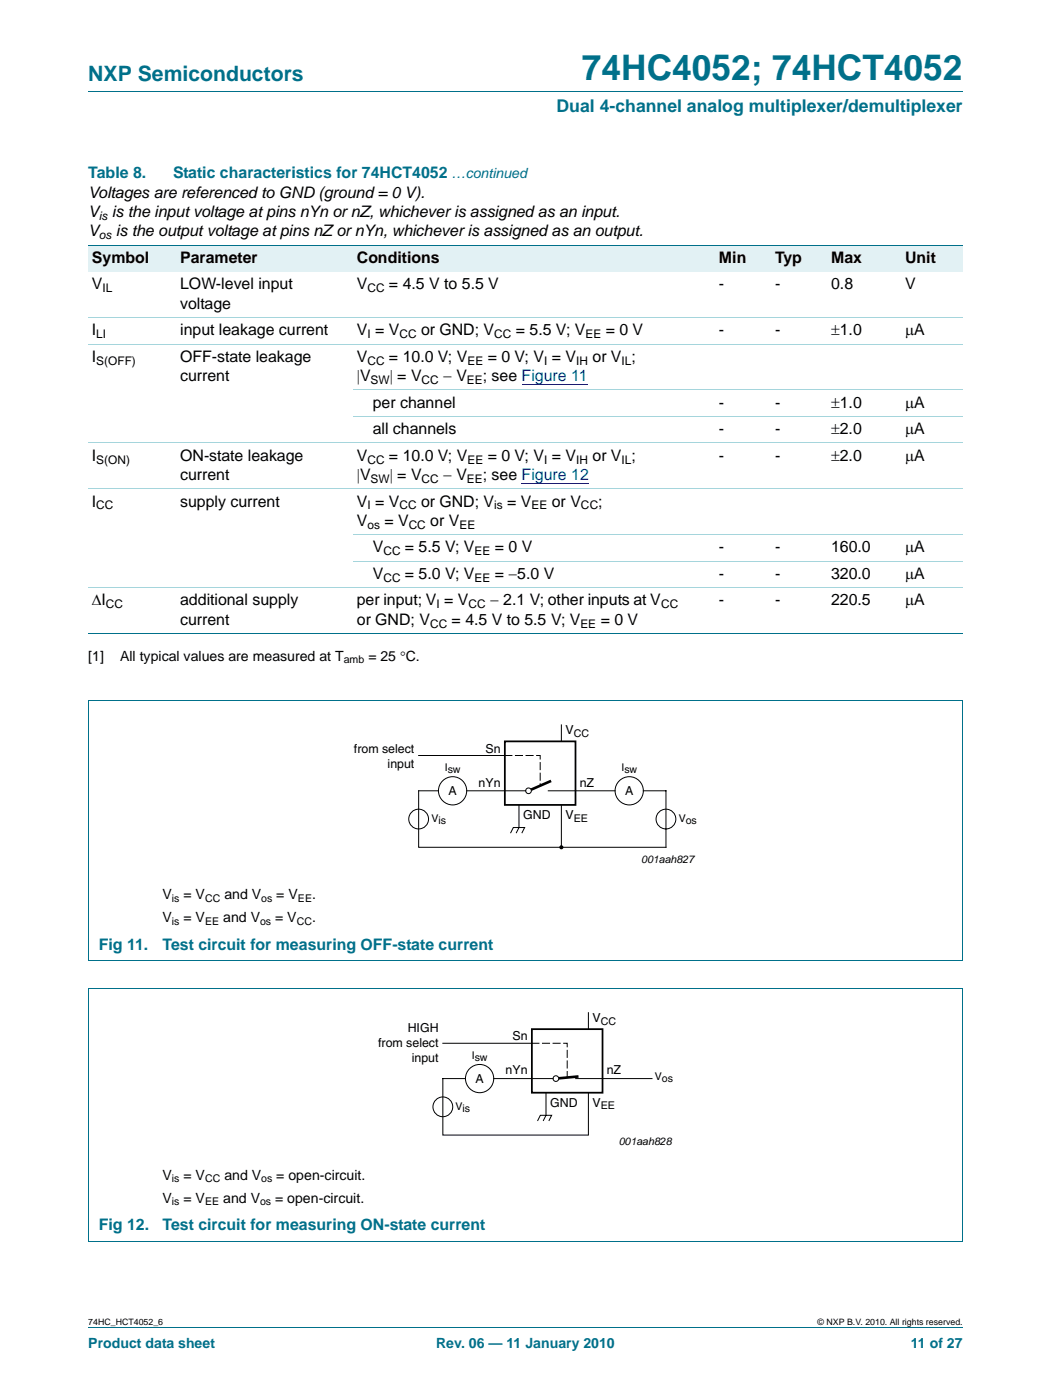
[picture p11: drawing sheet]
<svg xmlns="http://www.w3.org/2000/svg" width="210mm" height="280mm" viewBox="0 0 210 280" stroke-linecap="round" stroke-linejoin="round" font-family="sans-serif">
<defs><g id="words">
<text font-size="7" fill="#00708a" x="116.2" y="16">74HC4052; 74HCT4052</text>
<text font-size="4.2" fill="#00708a" x="17.6" y="16.2">NXP Semiconductors</text>
<text font-size="3.5" fill="#00708a" x="111.1" y="22.4">Dual 4-channel analog multiplexer/demultiplexer</text>
<g font-size="3.2" fill="#00708a">
<text x="17.6" y="35.6">Table 8.</text>
<text x="34.6" y="35.6">Static characteristics for 74HCT4052</text>
<text x="19.7" y="189.8">Fig 11.</text>
<text x="32.5" y="189.8">Test circuit for measuring OFF-state current</text>
<text x="19.7" y="245.9">Fig 12.</text>
<text x="32.5" y="245.9">Test circuit for measuring ON-state current</text>
</g>
<g font-size="3.2">
<text x="17.6" y="39.5">Voltages are referenced to GND (ground = 0 V).</text>
<text x="17.6" y="47.2">V</text>
<text x="17.6" y="43.4">V is the input voltage at pins nYn or nZ, whichever is assigned as an input.</text>
<text x="23.1" y="47.2">is the output voltage at pins nZ ornYn, whichever is assigned as an output.</text>
<text x="18.4" y="52.5">Symbol</text>
<text x="36" y="52.5">Parameter</text>
<text x="71.3" y="52.5">Conditions</text>
<text x="143.6" y="52.5">Min</text>
<text x="154.8" y="52.5">Typ</text>
<text x="166" y="52.5">Max</text>
<text x="180.8" y="52.5">Unit</text>
<text x="18.4" y="57.8">V</text>
<text x="36" y="57.8">LOW-level input</text>
<text x="71.3" y="57.8">V</text>
<text x="77.7" y="57.8">= 4.5 V to 5.5 V</text>
<text x="143.6" y="57.8">-</text>
<text x="154.8" y="57.8">-</text>
<text x="166" y="57.8">0.8</text>
<text x="180.8" y="57.8">V</text>
<text x="36" y="61.7">voltage</text>
<text x="18.4" y="67">I</text>
<text x="36" y="67">input leakage current</text>
<text x="71.3" y="67">V = V</text>
<text x="84.1" y="67">or GND; V</text>
<text x="103" y="67">= 5.5 V; V</text>
<text x="121" y="67">= 0 V</text>
<text x="143.6" y="67">-</text>
<text x="154.8" y="67">-</text>
<text x="166" y="67">±1.0</text>
<text x="180.8" y="67">μA</text>
<text x="18.4" y="72.3">I</text>
<text x="36" y="72.3">OFF-state leakage</text>
<text x="36" y="76.2">current</text>
<text x="71.3" y="72.3">V</text>
<text x="71.3" y="76.2">|V</text>
<text x="77.7" y="72.3">= 10.0 V; V</text>
<text x="77.9" y="76.2">| = V</text>
<text x="88.5" y="76.2">− V</text>
<text x="96.4" y="76.2">; see Figure 11</text>
<text x="97.4" y="72.3">= 0 V; V = V</text>
<text x="118.3" y="72.3">or V ;</text>
<text x="74.4" y="81.5">per channel</text>
<text x="143.6" y="81.5">-</text>
<text x="154.8" y="81.5">-</text>
<text x="166" y="81.5">±1.0</text>
<text x="180.8" y="81.5">μA</text>
<text x="74.4" y="86.8">all channels</text>
<text x="143.6" y="86.8">-</text>
<text x="154.8" y="86.8">-</text>
<text x="166" y="86.8">±2.0</text>
<text x="180.8" y="86.8">μA</text>
<text x="18.4" y="92">I</text>
<text x="36" y="92">ON-state leakage</text>
<text x="36" y="95.9">current</text>
<text x="71.3" y="92">V</text>
<text x="71.3" y="95.9">|V</text>
<text x="77.7" y="92">= 10.0 V; V</text>
<text x="77.9" y="95.9">| = V</text>
<text x="88.5" y="95.9">− V</text>
<text x="96.4" y="95.9">; see Figure 12</text>
<text x="97.4" y="92">= 0 V; V = V</text>
<text x="118.3" y="92">or V ;</text>
<text x="143.6" y="92">-</text>
<text x="154.8" y="92">-</text>
<text x="166" y="92">±2.0</text>
<text x="180.8" y="92">μA</text>
<text x="18.4" y="101.2">I</text>
<text x="36" y="101.2">supply current</text>
<text x="71.3" y="101.2">V = V</text>
<text x="84.1" y="101.2">or GND; V</text>
<text x="101.3" y="101.2">= V</text>
<text x="110.2" y="101.2">or V</text>
<text x="119.5" y="101.2">;</text>
<text x="71.3" y="105.1">V</text>
<text x="76.8" y="105.1">= V</text>
<text x="85.9" y="105.1">or V</text>
<text x="74.4" y="110.4">V</text>
<text x="80.9" y="110.4">= 5.5 V; V</text>
<text x="98.8" y="110.4">= 0 V</text>
<text x="143.6" y="110.4">-</text>
<text x="154.8" y="110.4">-</text>
<text x="166" y="110.4">160.0</text>
<text x="180.8" y="110.4">μA</text>
<text x="74.4" y="115.7">V</text>
<text x="80.9" y="115.7">= 5.0 V; V</text>
<text x="98.8" y="115.7">= −5.0 V</text>
<text x="143.6" y="115.7">-</text>
<text x="154.8" y="115.7">-</text>
<text x="166" y="115.7">320.0</text>
<text x="180.8" y="115.7">μA</text>
<text x="18.4" y="121">ΔI</text>
<text x="36" y="121">additional supply</text>
<text x="36" y="124.9">current</text>
<text x="71.3" y="121">per input; V = V</text>
<text x="71.3" y="124.9">or GND; V</text>
<text x="90.2" y="124.9">= 4.5 V to 5.5 V; V</text>
<text x="97.9" y="121">− 2.1 V; other inputs at V</text>
<text x="120" y="124.9">= 0 V</text>
<text x="143.6" y="121">-</text>
<text x="154.8" y="121">-</text>
<text x="166" y="121">220.5</text>
<text x="180.8" y="121">μA</text>
</g>
<g font-size="2.8" fill="#00708a">
<text x="90.2" y="35.6">…continued</text>
<text x="17.6" y="269.3">Product data sheet</text>
<text x="87.1" y="269.3">Rev. 06 — 11 January 2010</text>
<text x="181.9" y="269.3">11 of 27</text>
</g>
<g font-size="2.8">
<text x="17.6" y="132">[1]</text>
<text x="24" y="132">All typical values are measured at T</text>
<text x="73.6" y="132">= 25 °C.</text>
<text x="32.4" y="179.7">V</text>
<text x="36.6" y="179.7">= V</text>
<text x="44.8" y="179.7">and V</text>
<text x="55.2" y="179.7">= V</text>
<text x="62.3" y="179.7">.</text>
<text x="32.4" y="184.3">V</text>
<text x="36.6" y="184.3">= V</text>
<text x="44.6" y="184.3">and V</text>
<text x="54.9" y="184.3">= V</text>
<text x="62.3" y="184.3">.</text>
<text x="32.4" y="235.7">V</text>
<text x="36.6" y="235.7">= V</text>
<text x="44.8" y="235.7">and V</text>
<text x="55.2" y="235.7">= open-circuit.</text>
<text x="32.4" y="240.3">V</text>
<text x="36.6" y="240.3">= V</text>
<text x="44.6" y="240.3">and V</text>
<text x="54.9" y="240.3">= open-circuit.</text>
</g>
<g font-size="2.5">
<text x="113" y="146.7">V</text>
<text x="70.7" y="150.4">from select</text>
<text x="77.4" y="153.4">input</text>
<text x="97" y="150.4">Sn</text>
<text x="89.6" y="158.9">A</text>
<text x="95.6" y="157.2">nYn</text>
<text x="115.8" y="157.2">nZ</text>
<text x="124.8" y="158.9">A</text>
<text x="104.5" y="163.7">GND</text>
<text x="113" y="163.7">V</text>
<text x="75.5" y="209.2">from select</text>
<text x="81.4" y="206.2">HIGH</text>
<text x="102.4" y="207.9">Sn</text>
<text x="118.4" y="204.2">V</text>
<text x="82.2" y="212.2">input</text>
<text x="101" y="214.7">nYn</text>
<text x="121.2" y="214.7">nZ</text>
<text x="95" y="216.4">A</text>
<text x="109.9" y="221.2">GND</text>
<text x="118.4" y="221.2">V</text>
</g>
<g font-size="2.4">
<text x="19.7" y="43.9">is</text>
<text x="19.7" y="47.8">os</text>
<text x="20.5" y="58.4">IL</text>
<text x="73.4" y="58.4">CC</text>
<text x="19.2" y="67.6">LI</text>
<text x="73.4" y="67.6">I</text>
<text x="79.8" y="67.6">CC</text>
<text x="98.7" y="67.6">CC</text>
<text x="116.9" y="67.6">EE</text>
<text x="19.2" y="72.9">S(OFF)</text>
<text x="73.4" y="72.9">CC</text>
<text x="74" y="76.7">SW</text>
<text x="84.2" y="76.7">CC</text>
<text x="93.3" y="76.7">EE</text>
<text x="93.3" y="72.9">EE</text>
<text x="108.7" y="72.9">I</text>
<text x="115.1" y="72.9">IH</text>
<text x="124.1" y="72.9">IL</text>
<text x="19.2" y="92.6">S(ON)</text>
<text x="73.4" y="92.6">CC</text>
<text x="93.3" y="92.6">EE</text>
<text x="108.7" y="92.6">I</text>
<text x="115.1" y="92.6">IH</text>
<text x="124.1" y="92.6">IL</text>
<text x="19.2" y="101.8">CC</text>
<text x="73.4" y="101.8">I</text>
<text x="74" y="96.5">SW</text>
<text x="79.8" y="101.8">CC</text>
<text x="84.2" y="96.5">CC</text>
<text x="93.3" y="96.5">EE</text>
<text x="98.7" y="101.8">is</text>
<text x="106.2" y="101.8">EE</text>
<text x="116" y="101.8">CC</text>
<text x="73.4" y="105.7">os</text>
<text x="81.6" y="105.7">CC</text>
<text x="91.8" y="105.7">EE</text>
<text x="76.6" y="111">CC</text>
<text x="94.8" y="111">EE</text>
<text x="76.6" y="116.3">CC</text>
<text x="94.8" y="116.3">EE</text>
<text x="21.2" y="121.6">CC</text>
<text x="85.9" y="125.4">CC</text>
<text x="87.2" y="121.6">I</text>
<text x="93.6" y="121.6">CC</text>
<text x="115.9" y="125.4">EE</text>
<text x="132" y="121.6">CC</text>
</g>
<g font-size="2.1">
<text x="68.7" y="132.5">amb</text>
<text x="114.6" y="147.2">CC</text>
<text x="88.9" y="154.1">Isw</text>
<text x="124.1" y="154.1">Isw</text>
<text x="86.2" y="164.2">Vis</text>
<text x="114.6" y="164.2">EE</text>
<text x="135.5" y="164.2">Vos</text>
<text x="128.1" y="172.4">001aah827</text>
<text x="34.3" y="180.2">is</text>
<text x="34.3" y="184.8">is</text>
<text x="41" y="180.2">CC</text>
<text x="41" y="184.8">EE</text>
<text x="51.9" y="184.8">os</text>
<text x="52.2" y="180.2">os</text>
<text x="59.3" y="184.8">CC</text>
<text x="59.5" y="180.2">EE</text>
<text x="120" y="204.7">CC</text>
<text x="94.2" y="211.6">Isw</text>
<text x="130.8" y="215.8">Vos</text>
<text x="91" y="221.7">Vis</text>
<text x="120" y="221.7">EE</text>
<text x="123.6" y="228.8">001aah828</text>
<text x="34.3" y="236.3">is</text>
<text x="41" y="236.3">CC</text>
<text x="52.2" y="236.3">os</text>
<text x="34.3" y="240.9">is</text>
<text x="41" y="240.9">EE</text>
<text x="51.9" y="240.9">os</text>
</g>
<g font-size="1.8">
<text x="17.6" y="264.7">74HC_HCT4052_6</text>
<text x="163.3" y="264.7">© NXP B.V. 2010. All rights reserved.</text>
</g>
</g></defs>
<path d="M17.6 18.3h174.7M17.6 265.3h174.7" fill="none" stroke="#00708a" stroke-width=".2"/>
<path d="M104.2 76.9h13.1M104.2 96.6h13.4" fill="none" stroke="#00f" stroke-width=".2"/>
<g fill="#e2f1f4">
<path d="M17.6 49h17.7v5.3h-17.7z"/>
<path d="M35.3 49h35.2v5.3h-35.2z"/>
<path d="M70.5 49h67.1v5.3h-67.1z"/>
<path d="M137.6 49h16.5v5.3h-16.5z"/>
<path d="M154.1 49h11.2v5.3h-11.2z"/>
<path d="M165.3 49h14.7v5.3h-14.7z"/>
<path d="M180 49h12.3v5.3h-12.3z"/>
</g>
<path d="M17.6 49h174.7M17.6 126.6h174.7M17.6 140h174.7M17.6 140.1v51.7M192.3 140.1v51.7M17.6 191.9h174.7" fill="none" stroke="#00708a" stroke-width=".2"/>
<path d="M17.6 63.5h174.7M17.6 68.8h174.7M70.5 77.9h121.8M17.6 88.5h174.7M17.6 97.7h174.7M70.5 83.2h121.8M17.6 117.4h174.7M70.5 106.9h121.8M70.5 112.2h121.8" fill="none" stroke="#a5d5dc" stroke-width=".2"/>
<path d="M110.1 156l-4.5 2" fill="none" stroke="#000" stroke-width=".53"/>
<circle cx="105.6" cy="158" r=".56" fill="#fff" stroke="#000" stroke-width=".2"/>
<g fill="none" stroke="#000" stroke-width=".2">
<path d="M83.6 151h17.2M87.6 158h-4v11.3h49.4v-11.3h-4.5M93.2 158h11.8M109.5 158h13.3M112.1 144.8v3.3M102 166.5l.5-1.1h2.3l-.6 1.1M103.6 160.8v4.6l-.5 1.1M112.1 160.8v8.5"/>
<circle cx="90.4" cy="158" r="2.81"/>
<circle cx="125.7" cy="158" r="2.81"/>
<circle cx="83.6" cy="163.7" r="1.98"/>
<circle cx="133" cy="163.7" r="1.98"/>
<circle cx="95.8" cy="215.5" r="2.81"/>
</g>
<circle cx="112.1" cy="169.3" r=".28" fill="#000" stroke="#000" stroke-width=".25"/>
<path d="M100.8 148.1h14.1v12.7h-14.1z" fill="none" stroke="#000" stroke-width=".35"/>
<path d="M100.8 151h7.1v5.9" fill="none" stroke="#000" stroke-width=".2" stroke-dasharray="1.4 .7"/>
<path d="M17.6 197.5h174.7M17.6 197.6v50.3M192.3 197.6v50.3M17.6 248h174.7" fill="none" stroke="#00708a" stroke-width=".2"/>
<path d="M115.5 215.1l-4.5 .4" fill="none" stroke="#000" stroke-width=".53"/>
<circle cx="111" cy="215.5" r=".56" fill="#fff" stroke="#000" stroke-width=".2"/>
<g fill="none" stroke="#000" stroke-width=".2">
<path d="M88.4 208.5h17.8M93 215.5h-4.6v11.3h29.1v-8.5M98.6 215.5h11.9M109 218.3v4.6l-.5 1.1M115 215.5h15.2M117.5 202.3v3.3M107.4 224l.5-1.1h2.3l-.6 1.1"/>
<circle cx="88.4" cy="221.2" r="1.98"/>
</g>
<path d="M106.2 205.6h14.1v12.7h-14.1z" fill="none" stroke="#000" stroke-width=".35"/>
<path d="M106.2 208.5h7.1v6.7" fill="none" stroke="#000" stroke-width=".2" stroke-dasharray="1.4 .7"/>
<use href="#words"/>
</svg>
